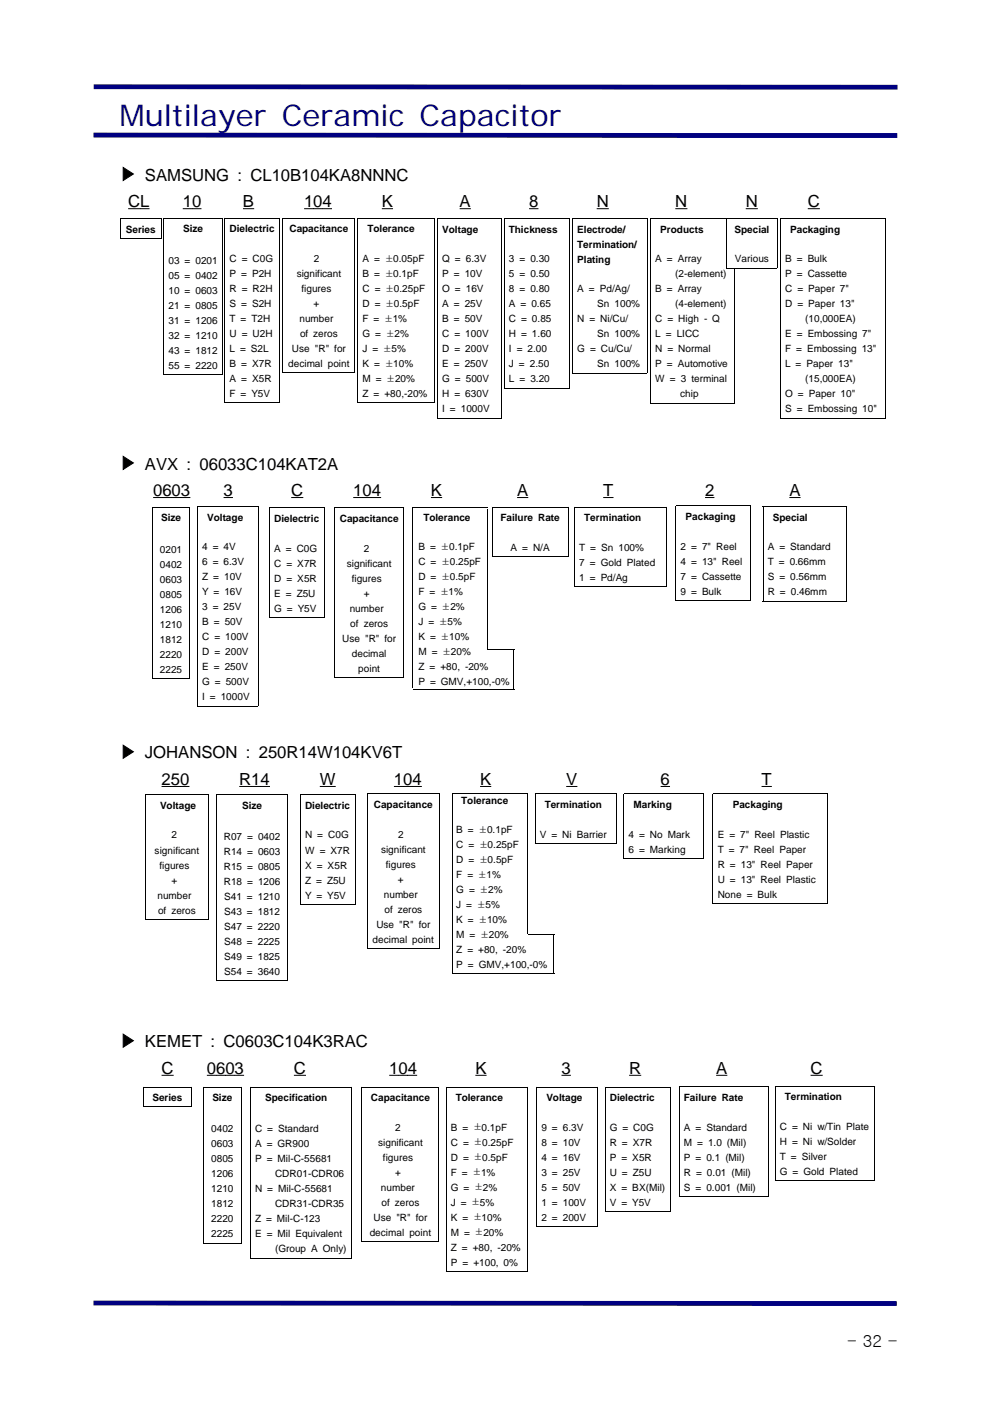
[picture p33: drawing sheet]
<svg xmlns="http://www.w3.org/2000/svg" width="210mm" height="297mm" viewBox="0 0 210 297" stroke-linecap="round" stroke-linejoin="round" font-family="sans-serif">
<defs><g id="words">
<text font-size="6.3" fill="#000080" x="25.3" y="26.6">Multilayer Ceramic Capacitor</text>
<g font-size="3.5">
<text x="25.4" y="38.1">▶ SAMSUNG : CL10B104KA8NNNC</text>
<text x="27.1" y="43.8">CL</text>
<text x="38.7" y="43.8">10</text>
<text x="51.4" y="43.8">B</text>
<text x="64.3" y="43.8">104</text>
<text x="80.8" y="43.8">K</text>
<text x="97.3" y="43.8">A</text>
<text x="111.9" y="43.8">8</text>
<text x="126.3" y="43.8">N</text>
<text x="142.9" y="43.8">N</text>
<text x="157.8" y="43.8">N</text>
<text x="170.9" y="43.8">C</text>
<text x="25.4" y="99.2">▶ AVX : 06033C104KAT2A</text>
<text x="32.4" y="104.9">0603</text>
<text x="47.3" y="104.9">3</text>
<text x="61.6" y="104.9">C</text>
<text x="74.7" y="104.9">104</text>
<text x="91.2" y="104.9">K</text>
<text x="109.4" y="104.9">A</text>
<text x="127.6" y="104.9">T</text>
<text x="149.2" y="104.9">2</text>
<text x="167" y="104.9">A</text>
<text x="25.4" y="160.3">▶ JOHANSON : 250R14W104KV6T</text>
<text x="34.2" y="166">250</text>
<text x="50.6" y="166">R14</text>
<text x="67.7" y="166">W</text>
<text x="83.4" y="166">104</text>
<text x="101.6" y="166">K</text>
<text x="119.8" y="166">V</text>
<text x="139.8" y="166">6</text>
<text x="161.1" y="166">T</text>
<text x="25.4" y="221.4">▶ KEMET : C0603C104K3RAC</text>
<text x="34.2" y="227.1">C</text>
<text x="43.8" y="227.1">0603</text>
<text x="62.2" y="227.1">C</text>
<text x="82.4" y="227.1">104</text>
<text x="100.6" y="227.1">K</text>
<text x="118.8" y="227.1">3</text>
<text x="133.1" y="227.1">R</text>
<text x="151.5" y="227.1">A</text>
<text x="171.5" y="227.1">C</text>
<text x="179.2" y="285.1">- 32 -</text>
</g>
<g font-size="2.1">
<text x="26.6" y="49.2">Series</text>
<text x="38.8" y="49.1">Size</text>
<text x="48.6" y="49.1">Dielectric</text>
<text x="61.2" y="49.1">Capacitance</text>
<text x="77.8" y="49.1">Tolerance</text>
<text x="93.6" y="49.2">Voltage</text>
<text x="107.7" y="49.2">Thickness</text>
<text x="122.2" y="49.2">Electrode/</text>
<text x="122.2" y="52.4">Termination/</text>
<text x="139.7" y="49.2">Products</text>
<text x="155.4" y="49.2">Special</text>
<text x="167.2" y="49.2">Packaging</text>
<text x="35.6" y="55.8">03 = 0201</text>
<text x="35.6" y="58.9">05 = 0402</text>
<text x="48.6" y="55.4">C = C0G</text>
<text x="48.6" y="58.6">P = P2H</text>
<text x="62.8" y="58.6">significant</text>
<text x="66.4" y="55.4">2</text>
<text x="76.7" y="55.4">A = ±0.05pF</text>
<text x="76.7" y="58.6">B = ±0.1pF</text>
<text x="93.6" y="55.5">Q = 6.3V</text>
<text x="93.6" y="58.7">P = 10V</text>
<text x="107.7" y="55.5">3 = 0.30</text>
<text x="107.7" y="58.7">5 = 0.50</text>
<text x="122.2" y="55.6">Plating</text>
<text x="138.7" y="55.5">A = Array</text>
<text x="142.9" y="58.7">(2-element)</text>
<text x="155.5" y="55.5">Various</text>
<text x="166.1" y="55.5">B = Bulk</text>
<text x="166.1" y="58.7">P = Cassette</text>
<text x="35.6" y="62.1">10 = 0603</text>
<text x="35.6" y="65.3">21 = 0805</text>
<text x="48.6" y="61.7">R = R2H</text>
<text x="48.6" y="64.9">S = S2H</text>
<text x="63.8" y="61.8">figures</text>
<text x="66.3" y="64.9">+</text>
<text x="76.7" y="61.8">C = ±0.25pF</text>
<text x="76.7" y="64.9">D = ±0.5pF</text>
<text x="93.6" y="61.9">O = 16V</text>
<text x="93.6" y="65">A = 25V</text>
<text x="107.7" y="61.9">8 = 0.80</text>
<text x="107.7" y="65">A = 0.65</text>
<text x="122.2" y="61.9">A = Pd/Ag/</text>
<text x="126.4" y="65">Sn 100%</text>
<text x="138.7" y="61.9">B = Array</text>
<text x="142.9" y="65">(4-element)</text>
<text x="166.1" y="61.9">C = Paper 7&quot;</text>
<text x="166.1" y="65">D = Paper 13&quot;</text>
<text x="35.6" y="68.5">31 = 1206</text>
<text x="35.6" y="71.6">32 = 1210</text>
<text x="48.6" y="68.1">T = T2H</text>
<text x="48.6" y="71.3">U = U2H</text>
<text x="63.4" y="68.1">number</text>
<text x="63.5" y="71.3">of zeros</text>
<text x="76.7" y="68.1">F = ±1%</text>
<text x="76.7" y="71.3">G = ±2%</text>
<text x="93.6" y="68.2">B = 50V</text>
<text x="93.6" y="71.4">C = 100V</text>
<text x="107.7" y="68.2">C = 0.85</text>
<text x="107.7" y="71.4">H = 1.60</text>
<text x="122.2" y="68.2">N = Ni/Cu/</text>
<text x="126.4" y="71.4">Sn 100%</text>
<text x="138.7" y="68.2">C = High - Q</text>
<text x="138.7" y="71.4">L = LICC</text>
<text x="166.1" y="71.4">E = Embossing 7&quot;</text>
<text x="170.4" y="68.2">(10,000EA)</text>
<text x="35.6" y="74.8">43 = 1812</text>
<text x="35.6" y="78">55 = 2220</text>
<text x="48.6" y="74.4">L = S2L</text>
<text x="48.6" y="77.6">B = X7R</text>
<text x="61" y="77.6">decimal point</text>
<text x="61.8" y="74.5">Use &quot;R&quot; for</text>
<text x="76.7" y="74.5">J = ±5%</text>
<text x="76.7" y="77.6">K = ±10%</text>
<text x="93.6" y="74.6">D = 200V</text>
<text x="93.6" y="77.7">E = 250V</text>
<text x="107.7" y="74.6">I = 2.00</text>
<text x="107.7" y="77.7">J = 2.50</text>
<text x="122.2" y="74.6">G = Cu/Cu/</text>
<text x="126.4" y="77.7">Sn 100%</text>
<text x="138.7" y="74.6">N = Normal</text>
<text x="138.7" y="77.7">P = Automotive</text>
<text x="166.1" y="74.6">F = Embossing 13&quot;</text>
<text x="166.1" y="77.7">L = Paper 13&quot;</text>
<text x="48.6" y="80.8">A = X5R</text>
<text x="48.6" y="84">F = Y5V</text>
<text x="76.7" y="80.8">M = ±20%</text>
<text x="76.7" y="84">Z = +80,-20%</text>
<text x="93.6" y="80.9">G = 500V</text>
<text x="107.7" y="80.9">L = 3.20</text>
<text x="138.7" y="80.9">W = 3 terminal</text>
<text x="170.4" y="80.9">(15,000EA)</text>
<text x="93.6" y="84.1">H = 630V</text>
<text x="93.6" y="87.3">I = 1000V</text>
<text x="144" y="84.1">chip</text>
<text x="166.1" y="84.1">O = Paper 10&quot;</text>
<text x="166.1" y="87.3">S = Embossing 10&quot;</text>
<text x="34.1" y="110.3">Size</text>
<text x="43.8" y="110.2">Voltage</text>
<text x="58" y="110.4">Dielectric</text>
<text x="71.9" y="110.4">Capacitance</text>
<text x="89.6" y="110.2">Tolerance</text>
<text x="105.9" y="110.2">Failure Rate</text>
<text x="123.6" y="110.2">Termination</text>
<text x="145.1" y="110">Packaging</text>
<text x="163.5" y="110.2">Special</text>
<text x="33.8" y="117">0201</text>
<text x="42.8" y="116.4">4 = 4V</text>
<text x="42.8" y="119.6">6 = 6.3V</text>
<text x="58" y="116.7">A = C0G</text>
<text x="58" y="119.9">C = X7R</text>
<text x="73.4" y="119.9">significant</text>
<text x="77" y="116.7">2</text>
<text x="88.5" y="116.4">B = ±0.1pF</text>
<text x="88.5" y="119.6">C = ±0.25pF</text>
<text x="108" y="116.5">A = N/A</text>
<text x="122.6" y="116.5">T = Sn 100%</text>
<text x="122.6" y="119.7">7 = Gold Plated</text>
<text x="144" y="116.3">2 = 7&quot; Reel</text>
<text x="144" y="119.4">4 = 13&quot; Reel</text>
<text x="162.5" y="116.4">A = Standard</text>
<text x="162.5" y="119.6">T = 0.66mm</text>
<text x="33.8" y="120.1">0402</text>
<text x="33.8" y="123.3">0603</text>
<text x="42.8" y="122.8">Z = 10V</text>
<text x="42.8" y="126">Y = 16V</text>
<text x="58" y="123">D = X5R</text>
<text x="74.4" y="123">figures</text>
<text x="88.5" y="122.8">D = ±0.5pF</text>
<text x="88.5" y="126">F = ±1%</text>
<text x="122.6" y="122.9">1 = Pd/Ag</text>
<text x="144" y="122.6">7 = Cassette</text>
<text x="144" y="125.8">9 = Bulk</text>
<text x="162.5" y="122.8">S = 0.56mm</text>
<text x="162.5" y="126">R = 0.46mm</text>
<text x="33.8" y="126.5">0805</text>
<text x="33.8" y="129.7">1206</text>
<text x="42.8" y="129.1">3 = 25V</text>
<text x="58" y="126.2">E = Z5U</text>
<text x="58" y="129.4">G = Y5V</text>
<text x="74" y="129.4">number</text>
<text x="77" y="126.2">+</text>
<text x="88.5" y="129.1">G = ±2%</text>
<text x="33.8" y="132.8">1210</text>
<text x="33.8" y="136">1812</text>
<text x="42.8" y="132.3">B = 50V</text>
<text x="42.8" y="135.5">C = 100V</text>
<text x="72.4" y="135.7">Use &quot;R&quot; for</text>
<text x="74.1" y="132.6">of zeros</text>
<text x="88.5" y="135.5">K = ±10%</text>
<text x="88.5" y="132.3">J = ±5%</text>
<text x="33.8" y="139.2">2220</text>
<text x="33.8" y="142.4">2225</text>
<text x="42.8" y="138.7">D = 200V</text>
<text x="42.8" y="141.8">E = 250V</text>
<text x="74.5" y="138.9">decimal</text>
<text x="75.8" y="142.1">point</text>
<text x="88.5" y="138.7">M = ±20%</text>
<text x="88.5" y="141.8">Z = +80, -20%</text>
<text x="42.8" y="145">G = 500V</text>
<text x="42.8" y="148.2">I = 1000V</text>
<text x="88.5" y="145">P = GMV,+100,-0%</text>
<text x="33.9" y="171.1">Voltage</text>
<text x="51.2" y="171.1">Size</text>
<text x="64.6" y="171.1">Dielectric</text>
<text x="79.1" y="170.9">Capacitance</text>
<text x="97.6" y="170">Tolerance</text>
<text x="115.3" y="170.9">Termination</text>
<text x="134" y="170.9">Marking</text>
<text x="155" y="170.9">Packaging</text>
<text x="36.3" y="177.4">2</text>
<text x="47.4" y="177.8">R07 = 0402</text>
<text x="64.6" y="177.4">N = C0G</text>
<text x="84.2" y="177.2">2</text>
<text x="96.5" y="176.3">B = ±0.1pF</text>
<text x="96.5" y="179.5">C = ±0.25pF</text>
<text x="114.2" y="177.2">V = Ni Barrier</text>
<text x="133" y="177.2">4 = No Mark</text>
<text x="151.9" y="177.2">E = 7&quot; Reel Plastic</text>
<text x="32.7" y="180.6">significant</text>
<text x="33.7" y="183.7">figures</text>
<text x="47.4" y="180.9">R14 = 0603</text>
<text x="47.4" y="184.1">R15 = 0805</text>
<text x="64.6" y="180.6">W = X7R</text>
<text x="64.6" y="183.7">X = X5R</text>
<text x="80.6" y="180.4">significant</text>
<text x="81.6" y="183.6">figures</text>
<text x="96.5" y="182.6">D = ±0.5pF</text>
<text x="96.5" y="185.8">F = ±1%</text>
<text x="133" y="180.4">6 = Marking</text>
<text x="151.9" y="180.4">T = 7&quot; Reel Paper</text>
<text x="151.9" y="183.6">R = 13&quot; Reel Paper</text>
<text x="33.3" y="190.1">number</text>
<text x="36.3" y="186.9">+</text>
<text x="47.4" y="187.3">R18 = 1206</text>
<text x="47.4" y="190.5">S41 = 1210</text>
<text x="64.6" y="186.9">Z = Z5U</text>
<text x="64.6" y="190.1">Y = Y5V</text>
<text x="81.2" y="189.9">number</text>
<text x="84.2" y="186.8">+</text>
<text x="96.5" y="189">G = ±2%</text>
<text x="151.9" y="186.8">U = 13&quot; Reel Plastic</text>
<text x="151.9" y="189.9">None = Bulk</text>
<text x="33.4" y="193.3">of zeros</text>
<text x="47.4" y="193.6">S43 = 1812</text>
<text x="47.4" y="196.8">S47 = 2220</text>
<text x="79.7" y="196.3">Use &quot;R&quot; for</text>
<text x="81.3" y="193.1">of zeros</text>
<text x="96.5" y="192.2">J = ±5%</text>
<text x="96.5" y="195.3">K = ±10%</text>
<text x="47.4" y="200">S48 = 2225</text>
<text x="47.4" y="203.2">S49 = 1825</text>
<text x="78.8" y="199.5">decimal point</text>
<text x="96.5" y="198.5">M = ±20%</text>
<text x="96.5" y="201.7">Z = +80, -20%</text>
<text x="47.4" y="206.3">S54 = 3640</text>
<text x="96.5" y="204.9">P = GMV,+100,-0%</text>
<text x="32.2" y="233">Series</text>
<text x="44.9" y="233">Size</text>
<text x="56.1" y="233">Specification</text>
<text x="78.5" y="233">Capacitance</text>
<text x="96.5" y="233">Tolerance</text>
<text x="115.6" y="233">Voltage</text>
<text x="129" y="233">Dielectric</text>
<text x="144.7" y="232.9">Failure Rate</text>
<text x="166.1" y="232.8">Termination</text>
<text x="44.7" y="239.6">0402</text>
<text x="54" y="239.6">C = Standard</text>
<text x="83.6" y="239.2">2</text>
<text x="95.4" y="239.2">B = ±0.1pF</text>
<text x="114.6" y="239.2">9 = 6.3V</text>
<text x="129" y="239.2">G = C0G</text>
<text x="144.7" y="239.2">A = Standard</text>
<text x="165" y="239.1">C = Ni w/Tin Plate</text>
<text x="44.7" y="242.8">0603</text>
<text x="44.7" y="245.9">0805</text>
<text x="54" y="242.8">A = GR900</text>
<text x="54" y="245.9">P = Mil-C-55681</text>
<text x="80" y="242.4">significant</text>
<text x="81" y="245.6">figures</text>
<text x="95.4" y="242.4">C = ±0.25pF</text>
<text x="95.4" y="245.6">D = ±0.5pF</text>
<text x="114.6" y="242.4">8 = 10V</text>
<text x="114.6" y="245.6">4 = 16V</text>
<text x="129" y="242.4">R = X7R</text>
<text x="129" y="245.6">P = X5R</text>
<text x="144.7" y="242.4">M = 1.0 (Mil)</text>
<text x="144.7" y="245.5">P = 0.1 (Mil)</text>
<text x="165" y="242.3">H = Ni w/Solder</text>
<text x="165" y="245.4">T = Silver</text>
<text x="44.7" y="249.1">1206</text>
<text x="58.2" y="249.1">CDR01-CDR06</text>
<text x="80.6" y="251.9">number</text>
<text x="83.6" y="248.8">+</text>
<text x="95.4" y="248.8">F = ±1%</text>
<text x="95.4" y="251.9">G = ±2%</text>
<text x="114.6" y="248.8">3 = 25V</text>
<text x="114.6" y="251.9">5 = 50V</text>
<text x="129" y="248.8">U = Z5U</text>
<text x="129" y="251.9">X = BX(Mil)</text>
<text x="144.7" y="248.7">R = 0.01 (Mil)</text>
<text x="144.7" y="251.9">S = 0.001 (Mil)</text>
<text x="165" y="248.6">G = Gold Plated</text>
<text x="44.7" y="252.3">1210</text>
<text x="44.7" y="255.5">1812</text>
<text x="54" y="252.3">N = Mil-C-55681</text>
<text x="58.2" y="255.5">CDR31-CDR35</text>
<text x="80.7" y="255.1">of zeros</text>
<text x="95.4" y="255.1">J = ±5%</text>
<text x="114.6" y="255.1">1 = 100V</text>
<text x="129" y="255.1">V = Y5V</text>
<text x="44.7" y="258.6">2220</text>
<text x="44.7" y="261.8">2225</text>
<text x="54" y="258.6">Z = Mil-C-123</text>
<text x="54" y="261.8">E = Mil Equivalent</text>
<text x="78.2" y="261.5">decimal point</text>
<text x="79" y="258.3">Use &quot;R&quot; for</text>
<text x="95.4" y="258.3">K = ±10%</text>
<text x="95.4" y="261.5">M = ±20%</text>
<text x="114.6" y="258.3">2 = 200V</text>
<text x="58.2" y="265">(Group A Only)</text>
<text x="95.4" y="264.6">Z = +80, -20%</text>
<text x="95.4" y="267.8">P = +100, 0%</text>
</g>
</g></defs>
<g fill="#000080">
<path d="M19.8 28.1l170.1 .1v1l-170.1-.1z"/>
<path d="M19.8 275.2l170 .1v1l-170-.1z"/>
<path d="M19.8 17.8l170.1 .1v1.1l-170.1-.1z"/>
</g>
<g fill="none" stroke="#000" stroke-width=".21">
<path d="M25.5 46.3l8.6-.1v4.2h-8.6M25.5 46.2v4.2M27.1 44.2h4.5M34.6 46.1h12.5v33.1h-12.5zM38.7 44.2h3.9M51.4 44.2h2.4M59.2 46.1v39.1M59.2 46.1h-11.6v39.1h11.6M59.9 46.2h15.2v32.7h-15.2zM64.3 44.2h6M75.7 46.2h16.4l-.1 39h-16.3zM80.8 44.2h2.4"/>
<path d="M97.3 44.2h2.3M112 44.2h1.9M126.3 44.2h2.5M142.9 44.2h2.6M157.8 44.2h2.6M170.9 44.2h2.6M121.1 78.9h15.8M121.1 79v-32.7h15.8v32.7M92.6 88.5h13.6M92.6 88.5v-42.2h13.6v42.2M106.7 82.1h13.9M106.7 82.1v-35.8h13.9v35.8"/>
<path d="M137.6 85.3h17.9M137.7 85.3l-.1-39h17.9v39M32.4 105.3h7.9M47.3 105.3h2M61.6 105.3h2.6M74.7 105.3h5.9M91.2 105.3h2.4M109.4 105.3h2.4M127.6 105.3h2.2M149.2 105.3h2M167 105.3h2.4M34.2 166.4h5.9"/>
<path d="M50.6 166.4h6.5M67.7 166.4h3.3M83.4 166.4h5.9M101.6 166.4h2.3M119.8 166.4h2.4M139.8 166.4h2M161.1 166.4h2.2M34.2 227.5h2.5M43.8 227.5h7.8M62.2 227.5h2.5M82.4 227.5h5.9M100.6 227.5h2.4"/>
<path d="M118.8 227.5h2M133.1 227.5h2.6M151.5 227.5h2.4M171.5 227.5h2.6"/>
</g>
<g fill="#000">
<path d="M25.4 46.2l.1 .1z" fill-rule="evenodd"/>
<path d="M25.5 50.3l-.1 .1z" fill-rule="evenodd"/>
<path d="M34.1 46.2h.1z" fill-rule="evenodd"/>
<path d="M34.1 50.3l.1 .1z" fill-rule="evenodd"/>
<path d="M34.6 46.1l.1 .1z" fill-rule="evenodd"/>
<path d="M47.1 46.1h.1z" fill-rule="evenodd"/>
<path d="M47.5 46.1l.1 .1z" fill-rule="evenodd"/>
<path d="M59.2 46.1h.1z" fill-rule="evenodd"/>
<path d="M59.8 46.1l.1 .1z" fill-rule="evenodd"/>
<path d="M75.1 46.2l.1-.1z" fill-rule="evenodd"/>
<path d="M75.6 46.1l.2 .1z" fill-rule="evenodd"/>
<path d="M92 46.2l.1-.1z" fill-rule="evenodd"/>
<path d="M92.5 46.2l.1 .1z" fill-rule="evenodd"/>
<path d="M106.1 46.2h.1z" fill-rule="evenodd"/>
<path d="M106.6 46.2l.1 .1z" fill-rule="evenodd"/>
<path d="M120.5 46.2h.1z" fill-rule="evenodd"/>
<path d="M121.1 46.2l.1 .1z" fill-rule="evenodd"/>
<path d="M136.9 46.2h.1z" fill-rule="evenodd"/>
<path d="M137.6 46.2l.1 .1z" fill-rule="evenodd"/>
<path d="M155.5 46.2h.1z" fill-rule="evenodd"/>
<path d="M34.6 79.1v.1z" fill-rule="evenodd"/>
<path d="M47.1 79.1l.1 .1z" fill-rule="evenodd"/>
<path d="M59.9 78.8l-.1 .1z" fill-rule="evenodd"/>
<path d="M75.1 78.8l.1 .1z" fill-rule="evenodd"/>
<path d="M121.1 78.9v.1z" fill-rule="evenodd"/>
<path d="M136.9 78.9l.1 .1z" fill-rule="evenodd"/>
<path d="M47.6 85.1l-.1 .1z" fill-rule="evenodd"/>
<path d="M59.2 85.1l.1 .1z" fill-rule="evenodd"/>
<path d="M75.7 85.2l-.1 .1z" fill-rule="evenodd"/>
<path d="M92 85.2l.1 .1z" fill-rule="evenodd"/>
<path d="M92.6 88.4l-.1 .1z" fill-rule="evenodd"/>
<path d="M106.1 88.4l.1 .1z" fill-rule="evenodd"/>
<path d="M106.7 82.1l-.1 .1z" fill-rule="evenodd"/>
<path d="M120.5 82.1l.1 .1z" fill-rule="evenodd"/>
<path d="M137.6 85.2v.1z" fill-rule="evenodd"/>
<path d="M155.5 85.2l.1 .1z" fill-rule="evenodd"/>
</g>
<path d="M153.8 46.2h10.6v10.5h-10.6z" fill="#fff"/>
<g fill="#000">
<path d="M153.7 46.2l.1 .1z" fill-rule="evenodd"/>
<path d="M153.8 56.7l-.1 .1z" fill-rule="evenodd"/>
<path d="M164.4 46.2h.1z" fill-rule="evenodd"/>
<path d="M164.4 56.7l.1 .1z" fill-rule="evenodd"/>
<path d="M165.1 46.2l.1 .1z" fill-rule="evenodd"/>
<path d="M187.4 46.2h.1z" fill-rule="evenodd"/>
<path d="M165.1 88.4v.1z" fill-rule="evenodd"/>
<path d="M187.4 88.4l.1 .1z" fill-rule="evenodd"/>
<path d="M32.2 107.3l.1 .1z" fill-rule="evenodd"/>
<path d="M40.1 107.4l.1-.1z" fill-rule="evenodd"/>
<path d="M41.7 107.1l.1 .1z" fill-rule="evenodd"/>
<path d="M54.6 107.2l.1-.1z" fill-rule="evenodd"/>
<path d="M57 107.4l.1 .1z" fill-rule="evenodd"/>
<path d="M68.6 107.4h.1z" fill-rule="evenodd"/>
<path d="M70.7 107.4l.1 .1z" fill-rule="evenodd"/>
<path d="M85.4 107.4h.1z" fill-rule="evenodd"/>
<path d="M104.1 107.2l.1 .1z" fill-rule="evenodd"/>
<path d="M104.1 117.7v.1z" fill-rule="evenodd"/>
<path d="M120.2 107.3l.1-.1z" fill-rule="evenodd"/>
<path d="M120.2 117.7l.1 .1z" fill-rule="evenodd"/>
<path d="M121.5 107.2l.1 .1z" fill-rule="evenodd"/>
<path d="M141 107.3l.1-.1z" fill-rule="evenodd"/>
<path d="M143 107l.1 .1z" fill-rule="evenodd"/>
<path d="M158.7 107h.1z" fill-rule="evenodd"/>
<path d="M161.4 107.1l.1 .1z" fill-rule="evenodd"/>
<path d="M179.2 107.2l.1-.1z" fill-rule="evenodd"/>
<path d="M57 130.6v.1z" fill-rule="evenodd"/>
<path d="M68.6 130.6l.1 .1z" fill-rule="evenodd"/>
<path d="M121.6 124l-.1 .1z" fill-rule="evenodd"/>
<path d="M141 124l.1 .1z" fill-rule="evenodd"/>
<path d="M143 126.9v.1z" fill-rule="evenodd"/>
<path d="M158.7 126.9l.1 .1z" fill-rule="evenodd"/>
<path d="M161.4 127.1v.1z" fill-rule="evenodd"/>
<path d="M179.2 127.1l.1 .1z" fill-rule="evenodd"/>
<path d="M32.2 143.5v.1z" fill-rule="evenodd"/>
<path d="M40.1 143.5l.1 .1z" fill-rule="evenodd"/>
<path d="M41.8 149.3l-.1 .1z" fill-rule="evenodd"/>
<path d="M54.6 149.3l.1 .1z" fill-rule="evenodd"/>
<path d="M70.8 143.3l-.1 .1z" fill-rule="evenodd"/>
<path d="M85.4 143.3l.1 .1z" fill-rule="evenodd"/>
<path d="M30.7 168.1l.1 .1z" fill-rule="evenodd"/>
<path d="M44.1 168.1h.1z" fill-rule="evenodd"/>
<path d="M45.8 168.1l.2 .1z" fill-rule="evenodd"/>
<path d="M60.8 168.1h.1z" fill-rule="evenodd"/>
<path d="M63.5 168.1l.1 .1z" fill-rule="evenodd"/>
<path d="M75.1 168.1h.1z" fill-rule="evenodd"/>
<path d="M77.7 167.9l.1 .1z" fill-rule="evenodd"/>
<path d="M92.9 168l.1-.1z" fill-rule="evenodd"/>
<path d="M113.2 167.9l.1 .1z" fill-rule="evenodd"/>
<path d="M113.2 178.4v.1z" fill-rule="evenodd"/>
<path d="M130.4 168l.1-.1z" fill-rule="evenodd"/>
<path d="M130.4 178.4l.1 .1z" fill-rule="evenodd"/>
<path d="M131.9 167.9l.1 .1z" fill-rule="evenodd"/>
<path d="M148.8 168l.1-.1z" fill-rule="evenodd"/>
<path d="M150.8 167.9l.1 .1z" fill-rule="evenodd"/>
<path d="M175.1 168l.1-.1z" fill-rule="evenodd"/>
<path d="M30.7 194.4v.1z" fill-rule="evenodd"/>
<path d="M44.1 194.4l.1 .1z" fill-rule="evenodd"/>
<path d="M63.5 191.2v.1z" fill-rule="evenodd"/>
<path d="M75.1 191.2l.1 .1z" fill-rule="evenodd"/>
<path d="M132 181.5l-.1 .2z" fill-rule="evenodd"/>
<path d="M148.8 181.5l.1 .2z" fill-rule="evenodd"/>
<path d="M150.9 191.1l-.1 .1z" fill-rule="evenodd"/>
<path d="M175.1 191.1l.1 .1z" fill-rule="evenodd"/>
<path d="M45.9 207.5l-.1 .1z" fill-rule="evenodd"/>
<path d="M60.8 207.5l.1 .1z" fill-rule="evenodd"/>
<path d="M77.7 200.6v.1z" fill-rule="evenodd"/>
<path d="M92.9 200.6l.1 .1z" fill-rule="evenodd"/>
<path d="M30.3 229.9l.1 .1z" fill-rule="evenodd"/>
<path d="M30.4 234l-.1 .1z" fill-rule="evenodd"/>
<path d="M40.4 230l.2-.1z" fill-rule="evenodd"/>
<path d="M40.4 234l.2 .1z" fill-rule="evenodd"/>
<path d="M43 229.9l.1 .1z" fill-rule="evenodd"/>
<path d="M51 230l.1-.1z" fill-rule="evenodd"/>
<path d="M52.9 229.9l.1 .1z" fill-rule="evenodd"/>
<path d="M74.3 230l.1-.1z" fill-rule="evenodd"/>
<path d="M76.5 229.9l.1 .1z" fill-rule="evenodd"/>
<path d="M92.8 230l.1-.1z" fill-rule="evenodd"/>
<path d="M94.3 229.9l.1 .1z" fill-rule="evenodd"/>
<path d="M111.6 230l.1-.1z" fill-rule="evenodd"/>
<path d="M113.5 229.9l.1 .1z" fill-rule="evenodd"/>
<path d="M126.4 230l.1-.1z" fill-rule="evenodd"/>
<path d="M128 229.9l.1 .1z" fill-rule="evenodd"/>
<path d="M141.8 230l.1-.1z" fill-rule="evenodd"/>
<path d="M143.7 229.9l.1 .1z" fill-rule="evenodd"/>
<path d="M162.5 229.9h.1z" fill-rule="evenodd"/>
<path d="M164 229.8l.1 .1z" fill-rule="evenodd"/>
<path d="M185.1 229.8h.1z" fill-rule="evenodd"/>
<path d="M113.5 259.4v.1z" fill-rule="evenodd"/>
<path d="M126.4 259.4l.1 .1z" fill-rule="evenodd"/>
<path d="M128 256.3v.1z" fill-rule="evenodd"/>
<path d="M141.8 256.3l.1 .1z" fill-rule="evenodd"/>
<path d="M143.7 253v.2z" fill-rule="evenodd"/>
<path d="M162.5 253l.1 .2z" fill-rule="evenodd"/>
<path d="M164 249.8v.1z" fill-rule="evenodd"/>
<path d="M185.1 249.8l.1 .1z" fill-rule="evenodd"/>
<path d="M43.1 263l-.1 .1z" fill-rule="evenodd"/>
<path d="M51 263l.1 .1z" fill-rule="evenodd"/>
<path d="M53 266.1l-.1 .2z" fill-rule="evenodd"/>
<path d="M74.3 266.1l.1 .2z" fill-rule="evenodd"/>
<path d="M76.6 262.6l-.1 .1z" fill-rule="evenodd"/>
<path d="M92.8 262.6l.1 .1z" fill-rule="evenodd"/>
<path d="M94.4 269l-.1 .1z" fill-rule="evenodd"/>
<path d="M111.6 269l.1 .1z" fill-rule="evenodd"/>
</g>
<g fill="none" stroke="#000" stroke-width=".21">
<path d="M164.4 46.2v10.5M164.4 46.3l-10.6-.1v10.5h10.6M165.1 46.3h22.3v42.2M165.1 46.2v42.3M165.1 88.5h22.3M32.2 107.4h8M32.2 107.4v36.2M40.2 107.4v36.2h-8M41.8 107.2h12.8v42.2h-12.8M41.8 107.2v42.2M57 107.4h11.7v23.2h-11.7zM70.8 107.5h14.7v35.8h-14.7z"/>
<path d="M87.3 107.7v37.9M87.4 107.5h15.9M103.2 107.7v29.8M104.1 107.3h16.2v10.5l-16.2-.1zM121.6 107.3h19.5l-.1 16.8h-19.4zM143 107h15.8v20h-15.8M143 107v20M161.4 107.2h17.8v20h-17.8zM103.3 137.4h5.6M108.7 137.6v8.2M87.4 145.9h21.5M44.1 168.1v26.4"/>
<path d="M44.2 168.1h-13.5v26.4h13.5M45.9 168.1h14.9v39.4h-14.9M45.9 168.1v39.4M75.2 168.1v23.2M75.2 168.1h-11.7l.1 23.2h11.6M77.7 168h15.3v32.7l-15.3-.1zM95.8 168v38M95.8 167.8h15.9M111.7 167.9v29.8M113.2 168h17.3v10.4h-17.3zM132 168h16.8v13.6h-16.8zM150.9 168h24.2v23.1h-24.2z"/>
<path d="M111.7 197.7h5.7M117.2 197.8v8.2M95.8 206h21.6M30.4 230h10.1M30.4 230v4.1h10.1v-4.1M43.1 230h7.9M43.1 230v33h7.9v-33M53 230h21.3M53 230v36.2h21.3v-36.2M76.6 230h16.3M76.6 230v32.7M92.9 230v32.7"/>
<path d="M94.4 230h17.3M94.4 230v39h17.3M111.7 230v39M113.5 230h12.9M113.5 230v29.5M126.4 230v29.5M128 230h13.9M128 230v26.3M141.9 230v26.3M162.5 229.9v23.2M162.5 229.9h-18.8v23.2h18.8M164 229.8h21.1v20h-21.1z"/>
<path d="M113.5 259.5h12.9M128 256.3h13.9M76.6 262.7h16.3"/>
</g>
<use href="#words"/>
</svg>
